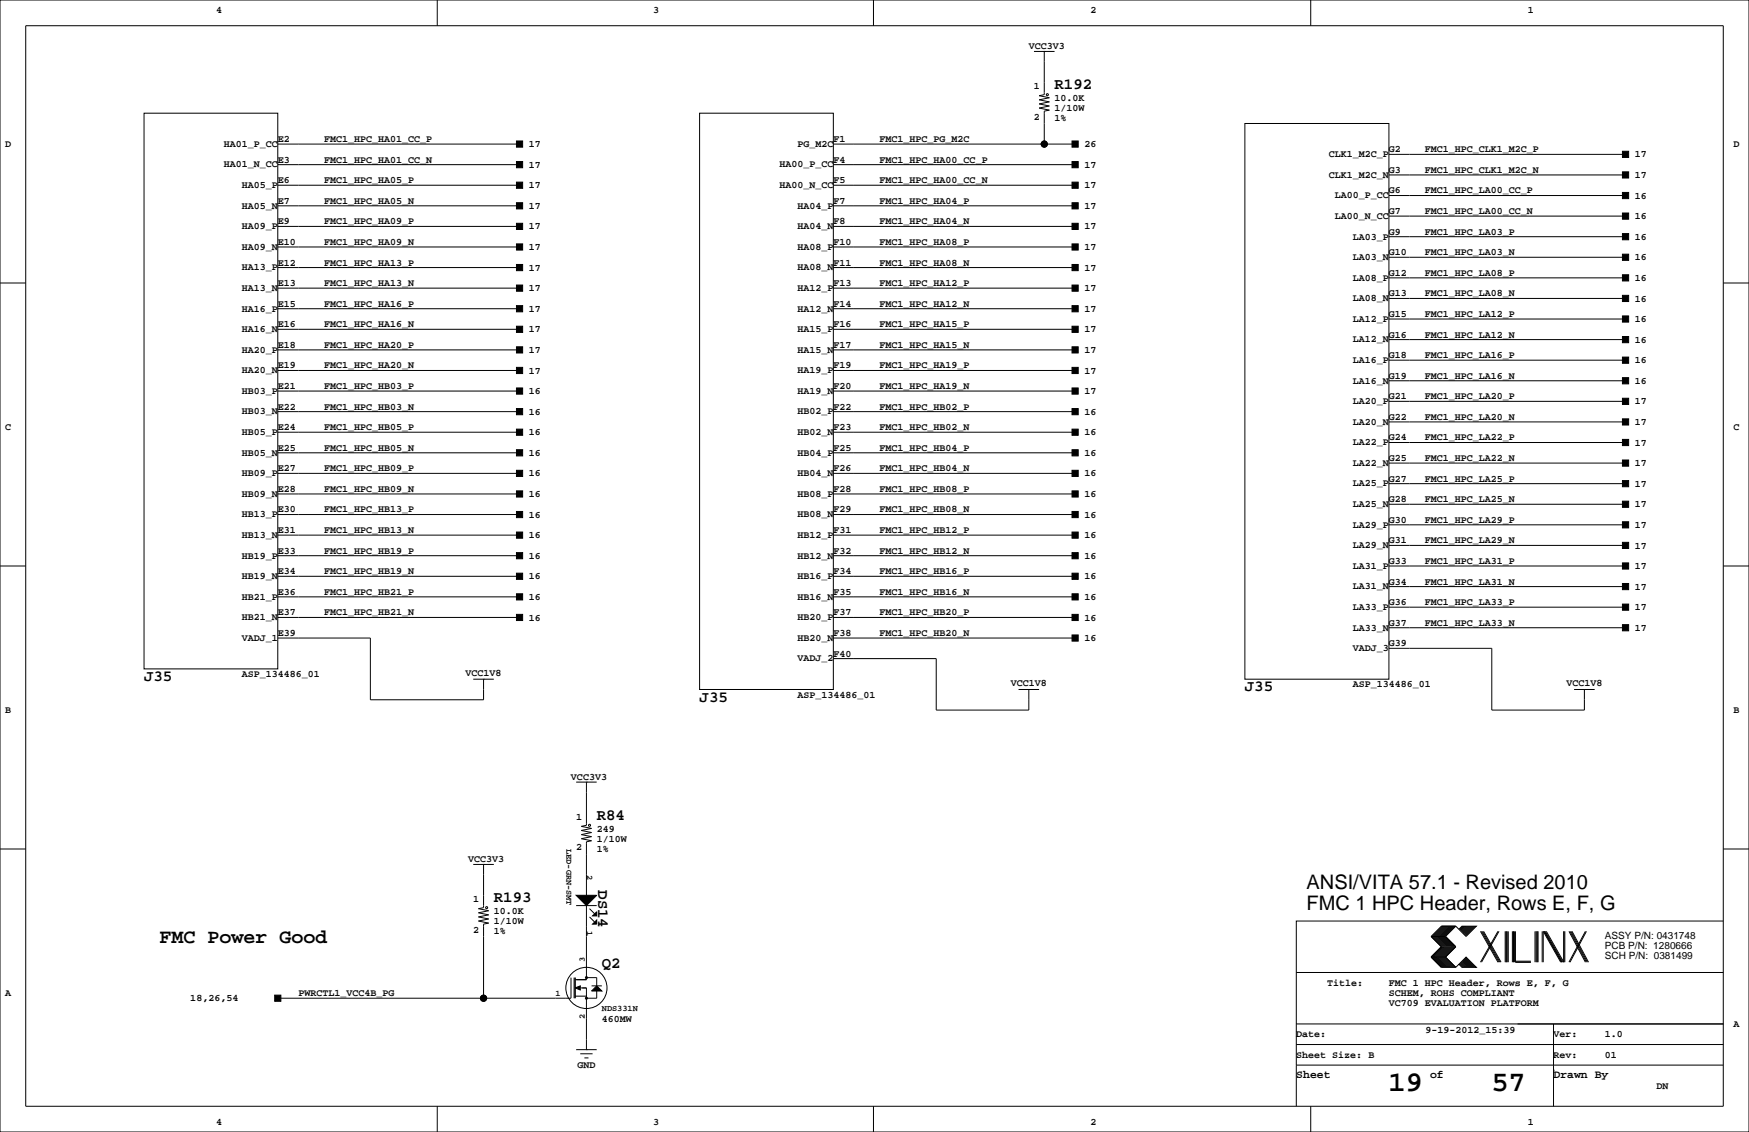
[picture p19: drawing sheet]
<svg xmlns="http://www.w3.org/2000/svg" width="432mm" height="279mm" viewBox="0 0 432 279" stroke-linecap="round" stroke-linejoin="round" font-family="sans-serif">
<defs><g id="words">
<g font-size="7.1">
<text x="342.8" y="269.3">19</text>
<text x="368.2" y="269.3">57</text>
</g>
<g font-size="4.9">
<text x="322.6" y="219.5">ANSI/VITA 57.1 - Revised 2010</text>
<text x="322.6" y="224.6">FMC 1 HPC Header, Rows E, F, G</text>
<text x="39.4" y="232.7">FMC Power Good</text>
</g>
<g font-size="3.9">
<text x="260.3" y="22.1">R192</text>
<text x="35.6" y="168.1">J35</text>
<text x="172.7" y="173.2">J35</text>
<text x="307.3" y="170.7">J35</text>
<text x="147.3" y="202.4">R84</text>
<text x="147.7" y="219.7" transform="rotate(90 147.7 219.7)">DS14</text>
<text x="121.9" y="222.7">R193</text>
<text x="148.6" y="239">Q2</text>
</g>
<g font-size="2.8">
<text x="320" y="266.1">Sheet</text>
<text x="353.1" y="266.1">of</text>
<text x="383.5" y="266.1">Drawn By</text>
</g>
<g font-size="2.5">
<text x="53.3" y="3.3">4</text>
<text x="161.3" y="3.3">3</text>
<text x="269.2" y="3.3">2</text>
<text x="377.2" y="3.3">1</text>
<text x="254" y="12.2">VCC3V3</text>
<text x="255.3" y="21.9">1</text>
<text x="255.3" y="29.6">2</text>
<text x="260.3" y="24.9">10.0K</text>
<text x="260.3" y="27.4">1/10W</text>
<text x="260.3" y="30">1%</text>
<text x="68.6" y="35.1">E2</text>
<text x="80" y="35.1">FMC1_HPC_HA01_CC_P</text>
<text x="205.7" y="35.1">F1</text>
<text x="217.2" y="35.1">FMC1_HPC_PG_M2C</text>
<text x="1.3" y="36.3">D</text>
<text x="55.2" y="36.3">HA01_P_CC</text>
<text x="55.2" y="41.3">HA01_N_CC</text>
<text x="68.6" y="40.1">E3</text>
<text x="80" y="40.1">FMC1_HPC_HA01_CC_N</text>
<text x="130.6" y="36.3">17</text>
<text x="130.6" y="41.4">17</text>
<text x="192.4" y="41.3">HA00_P_CC</text>
<text x="196.8" y="36.3">PG_M2C</text>
<text x="205.7" y="40.1">F4</text>
<text x="217.2" y="40.1">FMC1_HPC_HA00_CC_P</text>
<text x="267.8" y="36.3">26</text>
<text x="267.8" y="41.4">17</text>
<text x="328.1" y="38.8">CLK1_M2C_P</text>
<text x="342.9" y="37.6">G2</text>
<text x="351.8" y="37.6">FMC1_HPC_CLK1_M2C_P</text>
<text x="403.6" y="38.9">17</text>
<text x="428" y="36.3">D</text>
<text x="59.7" y="46.4">HA05_P</text>
<text x="68.6" y="45.2">E6</text>
<text x="80" y="45.2">FMC1_HPC_HA05_P</text>
<text x="130.6" y="46.5">17</text>
<text x="192.4" y="46.4">HA00_N_CC</text>
<text x="205.7" y="45.2">F5</text>
<text x="217.2" y="45.2">FMC1_HPC_HA00_CC_N</text>
<text x="267.8" y="46.5">17</text>
<text x="328.1" y="43.9">CLK1_M2C_N</text>
<text x="342.9" y="47.8">G6</text>
<text x="342.9" y="42.7">G3</text>
<text x="351.8" y="42.7">FMC1_HPC_CLK1_M2C_N</text>
<text x="351.8" y="47.8">FMC1_HPC_LA00_CC_P</text>
<text x="403.6" y="43.9">17</text>
<text x="59.7" y="51.5">HA05_N</text>
<text x="68.6" y="50.3">E7</text>
<text x="80" y="50.3">FMC1_HPC_HA05_N</text>
<text x="130.6" y="51.6">17</text>
<text x="196.8" y="51.5">HA04_P</text>
<text x="205.7" y="50.3">F7</text>
<text x="217.2" y="50.3">FMC1_HPC_HA04_P</text>
<text x="267.8" y="51.6">17</text>
<text x="329.6" y="49">LA00_P_CC</text>
<text x="342.9" y="52.8">G7</text>
<text x="351.8" y="52.8">FMC1_HPC_LA00_CC_N</text>
<text x="403.6" y="49">16</text>
<text x="59.7" y="56.6">HA09_P</text>
<text x="68.6" y="55.4">E9</text>
<text x="80" y="55.4">FMC1_HPC_HA09_P</text>
<text x="130.6" y="56.6">17</text>
<text x="196.8" y="56.6">HA04_N</text>
<text x="205.7" y="55.4">F8</text>
<text x="217.2" y="55.4">FMC1_HPC_HA04_N</text>
<text x="267.8" y="56.6">17</text>
<text x="329.6" y="54">LA00_N_CC</text>
<text x="334" y="59.1">LA03_P</text>
<text x="342.9" y="57.9">G9</text>
<text x="351.8" y="57.9">FMC1_HPC_LA03_P</text>
<text x="403.6" y="54.1">16</text>
<text x="403.6" y="59.2">16</text>
<text x="59.7" y="61.7">HA09_N</text>
<text x="68.6" y="60.5">E10</text>
<text x="68.6" y="65.5">E12</text>
<text x="80" y="65.5">FMC1_HPC_HA13_P</text>
<text x="80" y="60.5">FMC1_HPC_HA09_N</text>
<text x="130.6" y="61.7">17</text>
<text x="196.8" y="61.7">HA08_P</text>
<text x="205.7" y="65.5">F11</text>
<text x="205.7" y="60.5">F10</text>
<text x="217.2" y="65.5">FMC1_HPC_HA08_N</text>
<text x="217.2" y="60.5">FMC1_HPC_HA08_P</text>
<text x="267.8" y="61.7">17</text>
<text x="334" y="64.2">LA03_N</text>
<text x="342.9" y="63">G10</text>
<text x="351.8" y="63">FMC1_HPC_LA03_N</text>
<text x="403.6" y="64.3">16</text>
<text x="59.7" y="66.7">HA13_P</text>
<text x="59.7" y="71.8">HA13_N</text>
<text x="68.6" y="70.6">E13</text>
<text x="80" y="70.6">FMC1_HPC_HA13_N</text>
<text x="130.6" y="71.9">17</text>
<text x="130.6" y="66.8">17</text>
<text x="196.8" y="71.8">HA12_P</text>
<text x="196.8" y="66.7">HA08_N</text>
<text x="205.7" y="70.6">F13</text>
<text x="217.2" y="70.6">FMC1_HPC_HA12_P</text>
<text x="267.8" y="71.9">17</text>
<text x="267.8" y="66.8">17</text>
<text x="334" y="69.3">LA08_P</text>
<text x="342.9" y="68.1">G12</text>
<text x="351.8" y="68.1">FMC1_HPC_LA08_P</text>
<text x="403.6" y="69.3">16</text>
<text x="59.7" y="76.9">HA16_P</text>
<text x="68.6" y="75.7">E15</text>
<text x="80" y="75.7">FMC1_HPC_HA16_P</text>
<text x="130.6" y="77">17</text>
<text x="196.8" y="76.9">HA12_N</text>
<text x="205.7" y="75.7">F14</text>
<text x="217.2" y="75.7">FMC1_HPC_HA12_N</text>
<text x="267.8" y="77">17</text>
<text x="334" y="74.4">LA08_N</text>
<text x="342.9" y="73.2">G13</text>
<text x="351.8" y="73.2">FMC1_HPC_LA08_N</text>
<text x="403.6" y="74.4">16</text>
<text x="59.7" y="82">HA16_N</text>
<text x="68.6" y="80.8">E16</text>
<text x="80" y="80.8">FMC1_HPC_HA16_N</text>
<text x="130.6" y="82">17</text>
<text x="196.8" y="82">HA15_P</text>
<text x="205.7" y="80.8">F16</text>
<text x="217.2" y="80.8">FMC1_HPC_HA15_P</text>
<text x="267.8" y="82">17</text>
<text x="334" y="79.4">LA12_P</text>
<text x="342.9" y="83.3">G16</text>
<text x="342.9" y="78.2">G15</text>
<text x="351.8" y="78.2">FMC1_HPC_LA12_P</text>
<text x="351.8" y="83.3">FMC1_HPC_LA12_N</text>
<text x="403.6" y="79.5">16</text>
<text x="59.7" y="87.1">HA20_P</text>
<text x="68.6" y="85.9">E18</text>
<text x="80" y="85.9">FMC1_HPC_HA20_P</text>
<text x="130.6" y="87.1">17</text>
<text x="196.8" y="87.1">HA15_N</text>
<text x="205.7" y="85.9">F17</text>
<text x="217.2" y="85.9">FMC1_HPC_HA15_N</text>
<text x="267.8" y="87.1">17</text>
<text x="334" y="89.6">LA16_P</text>
<text x="334" y="84.5">LA12_N</text>
<text x="342.9" y="88.4">G18</text>
<text x="351.8" y="88.4">FMC1_HPC_LA16_P</text>
<text x="403.6" y="84.6">16</text>
<text x="403.6" y="89.7">16</text>
<text x="59.7" y="92.1">HA20_N</text>
<text x="68.6" y="90.9">E19</text>
<text x="80" y="90.9">FMC1_HPC_HA20_N</text>
<text x="130.6" y="92.2">17</text>
<text x="196.8" y="92.1">HA19_P</text>
<text x="205.7" y="90.9">F19</text>
<text x="217.2" y="90.9">FMC1_HPC_HA19_P</text>
<text x="267.8" y="92.2">17</text>
<text x="334" y="94.7">LA16_N</text>
<text x="342.9" y="93.5">G19</text>
<text x="351.8" y="93.5">FMC1_HPC_LA16_N</text>
<text x="403.6" y="94.7">16</text>
<text x="59.7" y="97.2">HB03_P</text>
<text x="68.6" y="96">E21</text>
<text x="68.6" y="101.1">E22</text>
<text x="80" y="101.1">FMC1_HPC_HB03_N</text>
<text x="80" y="96">FMC1_HPC_HB03_P</text>
<text x="130.6" y="97.3">16</text>
<text x="196.8" y="97.2">HA19_N</text>
<text x="205.7" y="101.1">F22</text>
<text x="205.7" y="96">F20</text>
<text x="217.2" y="96">FMC1_HPC_HA19_N</text>
<text x="217.2" y="101.1">FMC1_HPC_HB02_P</text>
<text x="267.8" y="97.3">17</text>
<text x="334" y="99.8">LA20_P</text>
<text x="342.9" y="98.6">G21</text>
<text x="351.8" y="98.6">FMC1_HPC_LA20_P</text>
<text x="403.6" y="99.8">17</text>
<text x="1.3" y="106.2">C</text>
<text x="59.7" y="102.3">HB03_N</text>
<text x="59.7" y="107.4">HB05_P</text>
<text x="68.6" y="106.2">E24</text>
<text x="80" y="106.2">FMC1_HPC_HB05_P</text>
<text x="130.6" y="107.4">16</text>
<text x="130.6" y="102.4">16</text>
<text x="196.8" y="107.4">HB02_N</text>
<text x="196.8" y="102.3">HB02_P</text>
<text x="205.7" y="106.2">F23</text>
<text x="217.2" y="106.2">FMC1_HPC_HB02_N</text>
<text x="267.8" y="107.4">16</text>
<text x="267.8" y="102.4">16</text>
<text x="334" y="104.8">LA20_N</text>
<text x="342.9" y="103.6">G22</text>
<text x="351.8" y="103.6">FMC1_HPC_LA20_N</text>
<text x="403.6" y="104.9">17</text>
<text x="428" y="106.2">C</text>
<text x="59.7" y="112.5">HB05_N</text>
<text x="68.6" y="111.3">E25</text>
<text x="80" y="111.3">FMC1_HPC_HB05_N</text>
<text x="130.6" y="112.5">16</text>
<text x="196.8" y="112.5">HB04_P</text>
<text x="205.7" y="111.3">F25</text>
<text x="217.2" y="111.3">FMC1_HPC_HB04_P</text>
<text x="267.8" y="112.5">16</text>
<text x="334" y="109.9">LA22_P</text>
<text x="342.9" y="113.8">G25</text>
<text x="342.9" y="108.7">G24</text>
<text x="351.8" y="108.7">FMC1_HPC_LA22_P</text>
<text x="351.8" y="113.8">FMC1_HPC_LA22_N</text>
<text x="403.6" y="110">17</text>
<text x="59.7" y="117.5">HB09_P</text>
<text x="68.6" y="116.3">E27</text>
<text x="80" y="116.3">FMC1_HPC_HB09_P</text>
<text x="130.6" y="117.6">16</text>
<text x="196.8" y="117.5">HB04_N</text>
<text x="205.7" y="116.3">F26</text>
<text x="217.2" y="116.3">FMC1_HPC_HB04_N</text>
<text x="267.8" y="117.6">16</text>
<text x="334" y="115">LA22_N</text>
<text x="342.9" y="118.9">G27</text>
<text x="351.8" y="118.9">FMC1_HPC_LA25_P</text>
<text x="403.6" y="115.1">17</text>
<text x="59.7" y="122.6">HB09_N</text>
<text x="68.6" y="121.4">E28</text>
<text x="80" y="121.4">FMC1_HPC_HB09_N</text>
<text x="130.6" y="122.7">16</text>
<text x="196.8" y="122.6">HB08_P</text>
<text x="205.7" y="121.4">F28</text>
<text x="217.2" y="121.4">FMC1_HPC_HB08_P</text>
<text x="267.8" y="122.7">16</text>
<text x="334" y="125.2">LA25_N</text>
<text x="334" y="120.1">LA25_P</text>
<text x="342.9" y="124">G28</text>
<text x="351.8" y="124">FMC1_HPC_LA25_N</text>
<text x="403.6" y="120.1">17</text>
<text x="403.6" y="125.2">17</text>
<text x="59.7" y="127.7">HB13_P</text>
<text x="68.6" y="126.5">E30</text>
<text x="68.6" y="131.6">E31</text>
<text x="80" y="126.5">FMC1_HPC_HB13_P</text>
<text x="80" y="131.6">FMC1_HPC_HB13_N</text>
<text x="130.6" y="127.8">16</text>
<text x="196.8" y="127.7">HB08_N</text>
<text x="205.7" y="131.6">F31</text>
<text x="205.7" y="126.5">F29</text>
<text x="217.2" y="131.6">FMC1_HPC_HB12_P</text>
<text x="217.2" y="126.5">FMC1_HPC_HB08_N</text>
<text x="267.8" y="127.8">16</text>
<text x="334" y="130.2">LA29_P</text>
<text x="342.9" y="129">G30</text>
<text x="351.8" y="129">FMC1_HPC_LA29_P</text>
<text x="403.6" y="130.3">17</text>
<text x="59.7" y="132.8">HB13_N</text>
<text x="59.7" y="137.9">HB19_P</text>
<text x="68.6" y="136.7">E33</text>
<text x="80" y="136.7">FMC1_HPC_HB19_P</text>
<text x="130.6" y="137.9">16</text>
<text x="130.6" y="132.8">16</text>
<text x="196.8" y="137.9">HB12_N</text>
<text x="196.8" y="132.8">HB12_P</text>
<text x="205.7" y="136.7">F32</text>
<text x="217.2" y="136.7">FMC1_HPC_HB12_N</text>
<text x="267.8" y="132.8">16</text>
<text x="267.8" y="137.9">16</text>
<text x="334" y="135.3">LA29_N</text>
<text x="342.9" y="134.1">G31</text>
<text x="351.8" y="134.1">FMC1_HPC_LA29_N</text>
<text x="403.6" y="135.4">17</text>
<text x="59.7" y="142.9">HB19_N</text>
<text x="68.6" y="141.7">E34</text>
<text x="80" y="141.7">FMC1_HPC_HB19_N</text>
<text x="130.6" y="143">16</text>
<text x="196.8" y="142.9">HB16_P</text>
<text x="205.7" y="141.7">F34</text>
<text x="217.2" y="141.7">FMC1_HPC_HB16_P</text>
<text x="267.8" y="143">16</text>
<text x="334" y="140.4">LA31_P</text>
<text x="342.9" y="139.2">G33</text>
<text x="351.8" y="139.2">FMC1_HPC_LA31_P</text>
<text x="403.6" y="140.5">17</text>
<text x="59.7" y="148">HB21_P</text>
<text x="68.6" y="146.8">E36</text>
<text x="80" y="146.8">FMC1_HPC_HB21_P</text>
<text x="130.6" y="148.1">16</text>
<text x="196.8" y="148">HB16_N</text>
<text x="205.7" y="146.8">F35</text>
<text x="217.2" y="146.8">FMC1_HPC_HB16_N</text>
<text x="267.8" y="148.1">16</text>
<text x="334" y="145.5">LA31_N</text>
<text x="342.9" y="149.4">G36</text>
<text x="342.9" y="144.3">G34</text>
<text x="351.8" y="144.3">FMC1_HPC_LA31_N</text>
<text x="351.8" y="149.4">FMC1_HPC_LA33_P</text>
<text x="403.6" y="145.5">17</text>
<text x="59.7" y="153.1">HB21_N</text>
<text x="68.6" y="151.9">E37</text>
<text x="80" y="151.9">FMC1_HPC_HB21_N</text>
<text x="130.6" y="153.2">16</text>
<text x="196.8" y="153.1">HB20_P</text>
<text x="205.7" y="151.9">F37</text>
<text x="217.2" y="151.9">FMC1_HPC_HB20_P</text>
<text x="267.8" y="153.2">16</text>
<text x="334" y="155.6">LA33_N</text>
<text x="334" y="150.6">LA33_P</text>
<text x="342.9" y="154.4">G37</text>
<text x="351.8" y="154.4">FMC1_HPC_LA33_N</text>
<text x="403.6" y="150.6">17</text>
<text x="403.6" y="155.7">17</text>
<text x="59.7" y="158.2">VADJ_1</text>
<text x="68.6" y="157">E39</text>
<text x="196.8" y="158.2">HB20_N</text>
<text x="205.7" y="157">F38</text>
<text x="217.2" y="157">FMC1_HPC_HB20_N</text>
<text x="267.8" y="158.2">16</text>
<text x="334" y="160.7">VADJ_3</text>
<text x="342.9" y="159.5">G39</text>
<text x="59.7" y="167.1">ASP_134486_01</text>
<text x="114.9" y="166.9">VCC1V8</text>
<text x="196.8" y="163.3">VADJ_2</text>
<text x="205.7" y="162.1">F40</text>
<text x="196.8" y="172.2">ASP_134486_01</text>
<text x="249.6" y="169.4">VCC1V8</text>
<text x="334" y="169.7">ASP_134486_01</text>
<text x="386.7" y="169.4">VCC1V8</text>
<text x="1.3" y="176">B</text>
<text x="428" y="176">B</text>
<text x="141" y="192.5">VCC3V3</text>
<text x="142.2" y="202.3">1</text>
<text x="142.2" y="209.9">2</text>
<text x="147.3" y="205.2">249</text>
<text x="147.3" y="207.8">1/10W</text>
<text x="115.6" y="212.9">VCC3V3</text>
<text x="147.3" y="210.3">1%</text>
<text x="116.8" y="222.6">1</text>
<text x="121.9" y="225.6">10.0K</text>
<text x="116.8" y="230.2">2</text>
<text x="121.9" y="230.6">1%</text>
<text x="121.9" y="228.1">1/10W</text>
<text x="396.2" y="231.7">ASSY P/N: 0431748</text>
<text x="396.2" y="236.8">SCH P/N: 0381499</text>
<text x="396.2" y="234.2">PCB P/N: 1280666</text>
<text x="1.3" y="245.9">A</text>
<text x="73.7" y="245.9">PWRCTL1_VCC4B_PG</text>
<text x="327.7" y="243.3">Title:</text>
<text x="342.9" y="245.9">SCHEM, ROHS COMPLIANT</text>
<text x="342.9" y="243.3">FMC 1 HPC Header, Rows E, F, G</text>
<text x="47" y="247.1">18,26,54</text>
<text x="342.9" y="248.4">VC709 EVALUATION PLATFORM</text>
<text x="148.6" y="252.2">460MW</text>
<text x="320" y="256">Date:</text>
<text x="351.9" y="255">9-19-2012_15:39</text>
<text x="383.5" y="256">Ver:</text>
<text x="396.2" y="256">1.0</text>
<text x="428" y="253.5">A</text>
<text x="142.6" y="263.7">GND</text>
<text x="320" y="261.1">Sheet Size: B</text>
<text x="383.5" y="261.1">Rev:</text>
<text x="396.2" y="261.1">01</text>
<text x="408.9" y="268.7">DN</text>
<text x="53.3" y="277.6">4</text>
<text x="161.3" y="277.6">3</text>
<text x="269.2" y="277.6">2</text>
<text x="377.2" y="277.6">1</text>
</g>
<g font-size="2.1">
<text x="139.9" y="209.5" transform="rotate(90 139.9 209.5)">LED-GRN-SMT</text>
<text x="145" y="215.9" transform="rotate(90 145 215.9)">2</text>
<text x="145" y="229.9" transform="rotate(90 145 229.9)">1</text>
<text x="144.3" y="237.5" transform="rotate(-90 144.3 237.5)">3</text>
<text x="137.2" y="245.9">1</text>
<text x="144.3" y="251.5" transform="rotate(-90 144.3 251.5)">2</text>
<text x="148.6" y="249.5">NDS331N</text>
</g>
</g></defs>
<g fill="none" stroke="#000" stroke-width=".25">
<path d="M0 0h431.8v279.4h-431.8zM6.3 6.4h419.1v266.6h-419.1zM107.9 0v6.4M215.6 0v6.4M255.3 12.7h5M257.8 12.7h.1M257.8 12.7v10.7l-1.3 .2 2.6 .5-2.6 .5 2.6 .5-2.6 .6 2.6 .5-2.6 .5 2.6 .5-1.3 .2v8.2M323.6 0v6.4M35.6 27.9h33v137.2h-33zM68.6 35.6h59.7M172.7 27.9h33v142.3h-33zM205.7 35.6h59.7"/>
<path d="M307.3 30.5h35.6v137.1h-35.6zM342.9 38.1h58.4M68.6 40.6h59.7M68.6 55.9h59.7M68.6 45.7h59.7M68.6 50.8h59.7M205.7 40.6h59.7M205.7 55.9h59.7M205.7 45.7h59.7M205.7 50.8h59.7M342.9 58.4h58.4M342.9 53.3h58.4"/>
<path d="M342.9 48.3h58.4M342.9 43.2h58.4M0 69.8h6.3M68.6 61h59.7M68.6 66h59.7M68.6 71.1h59.7M68.6 76.2h59.7M205.7 61h59.7M205.7 66h59.7M205.7 71.1h59.7M205.7 76.2h59.7M342.9 78.7h58.4"/>
<path d="M342.9 73.7h58.4M342.9 68.6h58.4M342.9 63.5h58.4M425.4 69.8h6.4M68.6 81.3h59.7M68.6 86.4h59.7M68.6 91.4h59.7M68.6 96.5h59.7M205.7 81.3h59.7M205.7 86.4h59.7M205.7 91.4h59.7M205.7 96.5h59.7"/>
<path d="M342.9 99.1h58.4M342.9 94h58.4M342.9 88.9h58.4M342.9 83.8h58.4M68.6 101.6h59.7M68.6 106.7h59.7M68.6 116.8h59.7M68.6 111.8h59.7M205.7 101.6h59.7M205.7 106.7h59.7M205.7 116.8h59.7M205.7 111.8h59.7"/>
<path d="M342.9 119.4h58.4M342.9 114.3h58.4M342.9 109.2h58.4M342.9 104.1h58.4M0 139.7h6.3M68.6 127h59.7M68.6 121.9h59.7M68.6 137.2h59.7M68.6 132.1h59.7M205.7 127h59.7M205.7 121.9h59.7M205.7 137.2h59.7"/>
<path d="M205.7 132.1h59.7M342.9 139.7h58.4M342.9 134.6h58.4M342.9 129.5h58.4M342.9 124.5h58.4M425.4 139.7h6.4M68.6 157.5h22.8v15.2h28v-5.1M68.6 152.4h59.7M68.6 142.2h59.7M68.6 147.3h59.7M205.7 152.4h59.7M205.7 142.2h59.7"/>
<path d="M205.7 147.3h59.7M205.7 157.5h59.7M342.9 154.9h58.4M342.9 149.9h58.4M342.9 144.8h58.4M116.8 167.6h5.1M119.4 167.6h.1M205.7 162.6h25.4v12.7h22.9v-5.1M251.5 170.2h5M254 170.2h.1M342.9 160h25.4v15.3h22.9v-5.1M388.6 170.2h5.1"/>
<path d="M391.2 170.2h.1M142.2 193h5.1M144.8 193h.1M144.8 193v10.7l-1.3 .3 2.5 .5-2.5 .5 2.5 .5-2.5 .5 2.5 .5-2.5 .5 2.5 .5-1.2 .3v13.2M0 209.5h6.3M116.8 213.4h5.1M119.4 213.4h.1M119.4 213.4v10.6l-1.3 .3 2.5 .5-2.5 .5 2.5 .5-2.5 .5 2.5 .5-2.5 .5 2.5 .5-1.2 .3v18.3M425.4 209.5h6.4M142.2 223.5h5.1M144.8 223.5v18.3h-2.8M145.5 224.3l1.3 1.3"/>
<path d="M145.5 226.3l1.3 1.3M353.3 236.2l2.6 2.6h3.5M353.3 231.1l2.6 2.6-2.6 2.5M353.3 236.2h3.6M353.3 231.1h3.6M356.1 228.6l-2.5 2.5 2.5 2.6-2.5 2.5 2.5 2.6M356.4 228.6l-2.6 2.5 2.6 2.6-2.6 2.5 2.6 2.6M356.6 228.6l-2.5 2.5 2.5 2.6-2.5 2.5 2.5 2.6M356.9 228.6l-2.6 2.5 2.6 2.6-2.6 2.5 2.6 2.6M356.9 231.1l2.5 2.6-2.5 2.5M356.9 236.2l2.5 2.6M357.1 228.6l-2.5 2.5 2.5 2.6-2.5 2.5 2.5 2.6"/>
<path d="M357.4 228.6l-2.6 2.5 2.6 2.6-2.6 2.5 2.6 2.6M357.6 228.6l-2.5 2.5 2.5 2.6-2.5 2.5 2.5 2.6M357.9 228.6l-2.6 2.5 2.6 2.6-2.6 2.5 2.6 2.6M358.1 228.6l-2.5 2.5 2.5 2.6-2.5 2.5 2.5 2.6M358.4 228.6l-2.5 2.5 2.5 2.6-2.5 2.5 2.5 2.6M358.6 228.6l-2.5 2.5 2.5 2.6-2.5 2.5 2.5 2.6M358.9 228.6l-2.5 2.5 2.5 2.6-2.5 2.5 2.5 2.6M359.2 228.6l-2.6 2.5 2.6 2.6-2.6 2.5 2.6 2.6M359.4 228.6l2.5 2.5 2.6-2.5h-3.6l-.7 .8M359.4 228.6h-3.5l-2.6 2.5M359.4 228.6l-2.5 2.5M360.2 238l.7 .8h3.6l-2.6-2.6-2.5 2.6"/>
<path d="M360.4 237.7l1 1.1M360.4 238l.8 .8M360.7 237.5l1.2 1.3M360.7 237.7l1 1.1M360.9 237.2l1.6 1.6M360.9 237.5l1.3 1.3M361.2 237l1.8 1.8M361.2 237.2l1.5 1.6M361.2 228.6l-.8 .8M361.4 236.7l2.1 2.1M361.4 237l1.8 1.8M361.4 228.6l-1 1"/>
<path d="M361.7 236.5l2.3 2.3M361.7 236.7l2 2.1M361.7 228.6l-1 1M361.9 236.5l2.3 2.3M361.9 228.6l-1.2 1.3M362.2 228.6l-1.3 1.3M362.5 228.6l-1.6 1.5M362.7 228.6l-1.5 1.5M363 228.6l-1.8 1.8M363.2 228.6l-1.8 1.8M363.5 228.6l-2.1 2M363.7 228.6l-2 2"/>
<path d="M364 228.6l-2.3 2.3M364.2 228.6l-2.3 2.3M365.5 229.9l4.3 7.6M365.8 229.9l4.3 7.6M366 229.9l4.3 7.6M366.3 229.9l4.3 7.6M369.8 229.9l-4.3 7.6M370.1 229.9l-4.3 7.6M371.6 229.9v7.6M371.9 229.9v7.6M372.1 229.9v7.6M372.4 229.9v7.6"/>
<path d="M373.4 229.9v7.6M373.6 229.9v7.6M373.9 229.9v7.6M374.1 229.9v7.6h3.9M374.1 237.2h3.9M379 229.9v7.6M379.2 229.9v7.6M379.5 229.9v7.6M379.7 229.9v7.6M380.7 229.9v7.6M381 237.5v-7.6l4.3 7.6M381.3 229.9l4.3 7.6"/>
<path d="M381.5 229.9l4.3 7.6M381.8 229.9l4.3 7.6v-7.6M386.3 229.9v7.6M387.3 229.9l4.1 7.6M387.6 229.9l4.1 7.6M387.9 229.9l4 7.6M388.1 229.9l4.1 7.6M391.4 229.9l-4.1 7.6M391.7 229.9l-4.1 7.6M425.4 227.3h-105.4v35.6M141 241.3v5.1h-72.4M141.7 241.3v5.1"/>
<path d="M142 241.3v5.1M142 245.9h2.8M142.2 259.1h5.1M143.3 243.8h1.5v15.3M144.8 259.1h.1M144.8 241.3h2.5v2M146 243.3h2.6M147.3 244.6v1.8h-2.5M320 257.8h105.4M320 252.7h105.4M320 240h105.4M383.5 252.7v20.3"/>
<path d="M107.9 273v6.4M143.3 260.1h3M144.3 261.1h1M215.6 273v6.4M320 262.9v10.1M320 262.9h105.4M323.6 273v6.4M383.5 264.2h.1"/>
<circle cx="257.8" cy="35.6" r=".76"/>
<circle cx="258.6" cy="23.4" r=".25"/>
<circle cx="145.5" cy="203.7" r=".25"/>
<circle cx="120.1" cy="224" r=".25"/>
<circle cx="119.4" cy="246.4" r=".76"/>
<circle cx="144.8" cy="243.8" r="5.1"/>
<circle cx="144.8" cy="241.3" r=".25"/>
<circle cx="144.8" cy="246.4" r=".25"/>
</g>
<g fill="#000" stroke="#000" stroke-width=".25">
<path d="M127.5 34.8h1.5v1.5h-1.5z" fill-rule="evenodd"/>
<path d="M264.7 34.8h1.5v1.5h-1.5z" fill-rule="evenodd"/>
<path d="M400.6 37.3h1.5v1.6h-1.5z" fill-rule="evenodd"/>
<path d="M127.5 39.9h1.5v1.5h-1.5z" fill-rule="evenodd"/>
<path d="M127.5 55.1h1.5v1.5h-1.5z" fill-rule="evenodd"/>
<path d="M127.5 45h1.5v1.5h-1.5z" fill-rule="evenodd"/>
<path d="M127.5 50h1.5v1.6h-1.5z" fill-rule="evenodd"/>
<path d="M264.7 45h1.5v1.5h-1.5z" fill-rule="evenodd"/>
<path d="M264.7 39.9h1.5v1.5h-1.5z" fill-rule="evenodd"/>
<path d="M264.7 50h1.5v1.6h-1.5z" fill-rule="evenodd"/>
<path d="M264.7 55.1h1.5v1.5h-1.5z" fill-rule="evenodd"/>
<path d="M400.6 57.7h1.5v1.5h-1.5z" fill-rule="evenodd"/>
<path d="M400.6 52.6h1.5v1.5h-1.5z" fill-rule="evenodd"/>
<path d="M400.6 47.5h1.5v1.5h-1.5z" fill-rule="evenodd"/>
<path d="M400.6 42.4h1.5v1.5h-1.5z" fill-rule="evenodd"/>
<path d="M127.5 60.2h1.5v1.5h-1.5z" fill-rule="evenodd"/>
<path d="M127.5 65.3h1.5v1.5h-1.5z" fill-rule="evenodd"/>
<path d="M127.5 70.4h1.5v1.5h-1.5z" fill-rule="evenodd"/>
<path d="M127.5 75.4h1.5v1.6h-1.5z" fill-rule="evenodd"/>
<path d="M264.7 60.2h1.5v1.5h-1.5z" fill-rule="evenodd"/>
<path d="M264.7 65.3h1.5v1.5h-1.5z" fill-rule="evenodd"/>
<path d="M264.7 70.4h1.5v1.5h-1.5z" fill-rule="evenodd"/>
<path d="M264.7 75.4h1.5v1.6h-1.5z" fill-rule="evenodd"/>
<path d="M400.6 78h1.5v1.5h-1.5z" fill-rule="evenodd"/>
<path d="M400.6 72.9h1.5v1.5h-1.5z" fill-rule="evenodd"/>
<path d="M400.6 67.8h1.5v1.5h-1.5z" fill-rule="evenodd"/>
<path d="M400.6 62.7h1.5v1.6h-1.5z" fill-rule="evenodd"/>
<path d="M127.5 80.5h1.5v1.5h-1.5z" fill-rule="evenodd"/>
<path d="M127.5 85.6h1.5v1.5h-1.5z" fill-rule="evenodd"/>
<path d="M127.5 90.7h1.5v1.5h-1.5z" fill-rule="evenodd"/>
<path d="M127.5 95.8h1.5v1.5h-1.5z" fill-rule="evenodd"/>
<path d="M264.7 80.5h1.5v1.5h-1.5z" fill-rule="evenodd"/>
<path d="M264.7 85.6h1.5v1.5h-1.5z" fill-rule="evenodd"/>
<path d="M264.7 90.7h1.5v1.5h-1.5z" fill-rule="evenodd"/>
<path d="M264.7 95.8h1.5v1.5h-1.5z" fill-rule="evenodd"/>
<path d="M400.6 98.3h1.5v1.5h-1.5z" fill-rule="evenodd"/>
<path d="M400.6 93.2h1.5v1.5h-1.5z" fill-rule="evenodd"/>
<path d="M400.6 88.1h1.5v1.6h-1.5z" fill-rule="evenodd"/>
<path d="M400.6 83.1h1.5v1.5h-1.5z" fill-rule="evenodd"/>
<path d="M127.5 100.8h1.5v1.6h-1.5z" fill-rule="evenodd"/>
<path d="M127.5 111h1.5v1.5h-1.5z" fill-rule="evenodd"/>
<path d="M127.5 105.9h1.5v1.5h-1.5z" fill-rule="evenodd"/>
<path d="M127.5 116.1h1.5v1.5h-1.5z" fill-rule="evenodd"/>
<path d="M264.7 100.8h1.5v1.6h-1.5z" fill-rule="evenodd"/>
<path d="M264.7 105.9h1.5v1.5h-1.5z" fill-rule="evenodd"/>
<path d="M264.7 116.1h1.5v1.5h-1.5z" fill-rule="evenodd"/>
<path d="M264.7 111h1.5v1.5h-1.5z" fill-rule="evenodd"/>
<path d="M400.6 113.5h1.5v1.6h-1.5z" fill-rule="evenodd"/>
<path d="M400.6 108.5h1.5v1.5h-1.5z" fill-rule="evenodd"/>
<path d="M400.6 103.4h1.5v1.5h-1.5z" fill-rule="evenodd"/>
<path d="M127.5 121.2h1.5v1.5h-1.5z" fill-rule="evenodd"/>
<path d="M127.5 131.3h1.5v1.5h-1.5z" fill-rule="evenodd"/>
<path d="M127.5 126.2h1.5v1.6h-1.5z" fill-rule="evenodd"/>
<path d="M127.5 136.4h1.5v1.5h-1.5z" fill-rule="evenodd"/>
<path d="M264.7 126.2h1.5v1.6h-1.5z" fill-rule="evenodd"/>
<path d="M264.7 121.2h1.5v1.5h-1.5z" fill-rule="evenodd"/>
<path d="M264.7 136.4h1.5v1.5h-1.5z" fill-rule="evenodd"/>
<path d="M264.7 131.3h1.5v1.5h-1.5z" fill-rule="evenodd"/>
<path d="M400.6 133.9h1.5v1.5h-1.5z" fill-rule="evenodd"/>
<path d="M400.6 128.8h1.5v1.5h-1.5z" fill-rule="evenodd"/>
<path d="M400.6 123.7h1.5v1.5h-1.5z" fill-rule="evenodd"/>
<path d="M400.6 118.6h1.5v1.5h-1.5z" fill-rule="evenodd"/>
<path d="M127.5 146.6h1.5v1.5h-1.5z" fill-rule="evenodd"/>
<path d="M127.5 141.5h1.5v1.5h-1.5z" fill-rule="evenodd"/>
<path d="M127.5 151.6h1.5v1.6h-1.5z" fill-rule="evenodd"/>
<path d="M264.7 151.6h1.5v1.6h-1.5z" fill-rule="evenodd"/>
<path d="M264.7 141.5h1.5v1.5h-1.5z" fill-rule="evenodd"/>
<path d="M264.7 146.6h1.5v1.5h-1.5z" fill-rule="evenodd"/>
<path d="M264.7 156.7h1.5v1.5h-1.5z" fill-rule="evenodd"/>
<path d="M400.6 154.2h1.5v1.5h-1.5z" fill-rule="evenodd"/>
<path d="M400.6 149.1h1.5v1.5h-1.5z" fill-rule="evenodd"/>
<path d="M400.6 144h1.5v1.5h-1.5z" fill-rule="evenodd"/>
<path d="M400.6 138.9h1.5v1.6h-1.5z" fill-rule="evenodd"/>
<path d="M142.2 221h5.1l-2.5 2.5z" fill-rule="evenodd"/>
<path d="M147.3 225v1.1h-1z" fill-rule="evenodd"/>
<path d="M146.3 228.1l1-1v1z" fill-rule="evenodd"/>
<path d="M67.8 245.6h1.5v1.5h-1.5z" fill-rule="evenodd"/>
<path d="M142 243.8l1.3-.5v1z" fill-rule="evenodd"/>
<path d="M146 244.6l1.3-1.3 1.3 1.3z" fill-rule="evenodd"/>
<circle cx="257.8" cy="35.6" r=".76"/>
<circle cx="119.4" cy="246.4" r=".76"/>
</g>
<use href="#words"/>
</svg>
